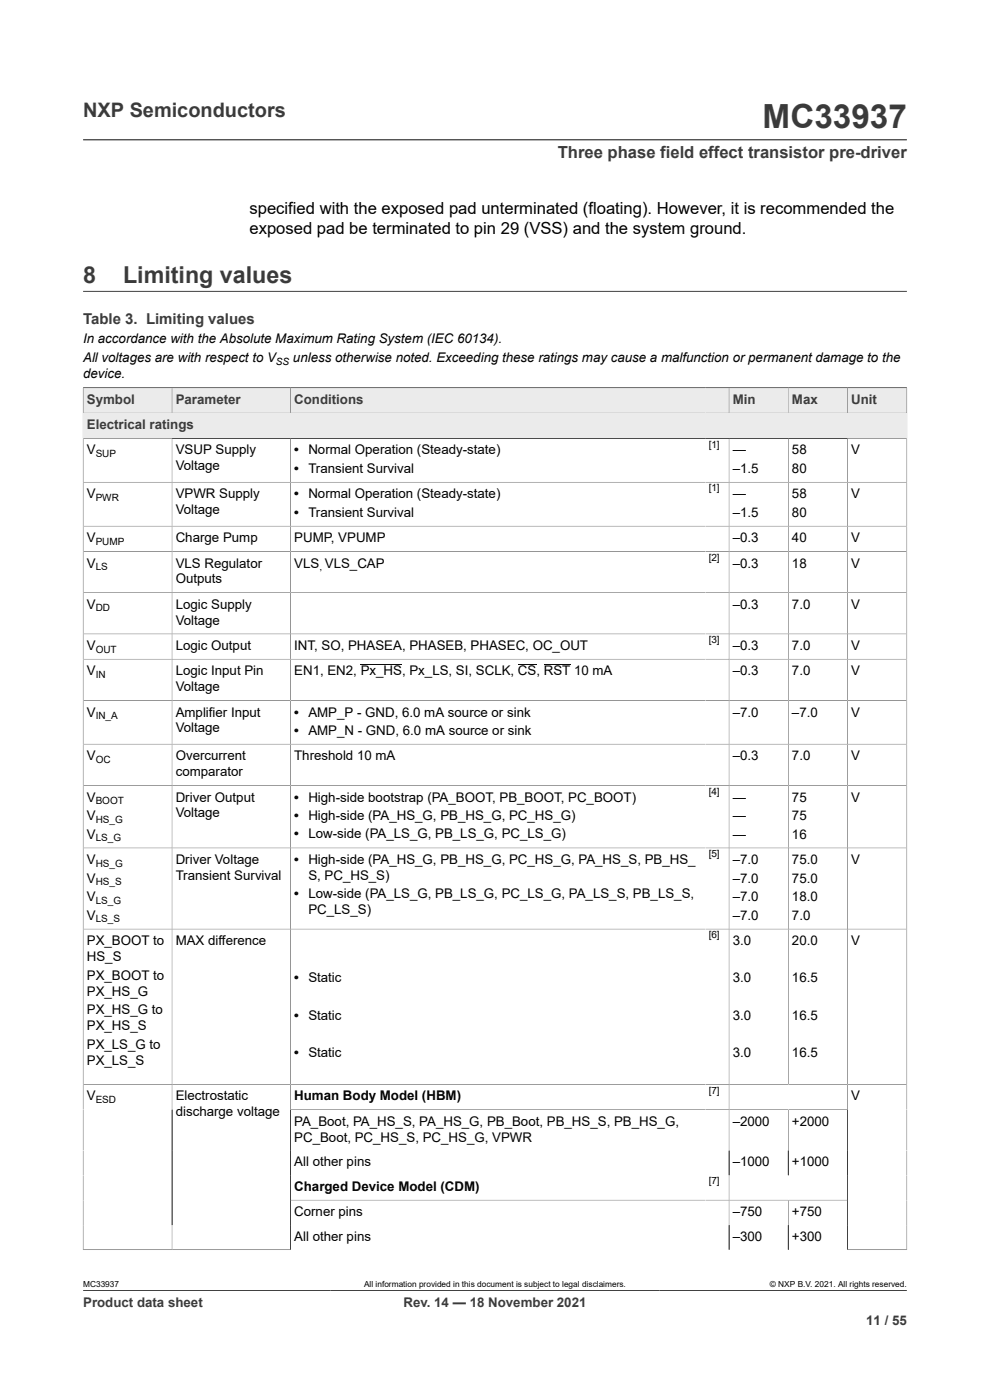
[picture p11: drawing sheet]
<svg xmlns="http://www.w3.org/2000/svg" width="210mm" height="297mm" viewBox="0 0 210 297" stroke-linecap="round" stroke-linejoin="round" font-family="sans-serif">
<defs><g id="words">
<text font-size="7.1" fill="#3c3c3c" x="161.8" y="27.2">MC33937</text>
<g font-size="4.9" fill="#3c3c3c">
<text x="17.6" y="60">8</text>
<text x="26.1" y="60">Limiting values</text>
</g>
<text font-size="4.2" fill="#3c3c3c" x="17.6" y="24.8">NXP Semiconductors</text>
<text font-size="3.5" fill="#3c3c3c" x="118.3" y="33.5">Three phase field effect transistor pre-driver</text>
<g font-size="3.5">
<text x="52.9" y="45.4">specified with the exposed pad unterminated (floating). However, it is recommended the</text>
<text x="52.9" y="49.6">exposed pad be terminated to pin 29 (VSS) and the system ground.</text>
</g>
<text font-size="3.2" fill="#3c3c3c" x="17.6" y="68.6">Table 3. Limiting values</text>
<g font-size="2.8">
<text x="17.6" y="72.8">In accordance with the Absolute Maximum Rating System (IEC 60134).</text>
<text x="17.6" y="76.8">All voltages are with respect to V</text>
<text x="62.1" y="76.8">unless otherwise noted. Exceeding these ratings may cause a malfunction or permanent damage to the</text>
<text x="17.6" y="80.2">device.</text>
<text x="18.4" y="96.4">V</text>
<text x="37.3" y="96.4">VSUP Supply</text>
<text x="37.3" y="99.8">Voltage</text>
<text x="62.4" y="96.4">•</text>
<text x="62.4" y="100.3">•</text>
<text x="65.4" y="96.4">Normal Operation (Steady-state)</text>
<text x="65.4" y="100.3">Transient Survival</text>
<text x="155.4" y="96.4">—</text>
<text x="155.4" y="100.4">–1.5</text>
<text x="168" y="96.4">58</text>
<text x="168" y="100.4">80</text>
<text x="180.6" y="96.4">V</text>
<text x="18.4" y="105.7">V</text>
<text x="37.3" y="105.7">VPWR Supply</text>
<text x="62.4" y="105.7">•</text>
<text x="65.4" y="105.7">Normal Operation (Steady-state)</text>
<text x="155.4" y="105.7">—</text>
<text x="168" y="105.7">58</text>
<text x="180.6" y="105.7">V</text>
<text x="37.3" y="109.1">Voltage</text>
<text x="62.4" y="109.6">•</text>
<text x="65.4" y="109.6">Transient Survival</text>
<text x="155.4" y="109.7">–1.5</text>
<text x="168" y="109.7">80</text>
<text x="18.4" y="115">V</text>
<text x="37.3" y="115">Charge Pump</text>
<text x="62.4" y="115">PUMP, VPUMP</text>
<text x="155.4" y="115">–0.3</text>
<text x="168" y="115">40</text>
<text x="180.6" y="115">V</text>
<text x="18.4" y="120.4">V</text>
<text x="37.3" y="120.4">VLS Regulator</text>
<text x="37.3" y="123.8">Outputs</text>
<text x="62.4" y="120.4">VLS VLS_CAP</text>
<text x="155.4" y="120.4">–0.3</text>
<text x="168" y="120.4">18</text>
<text x="180.6" y="120.4">V</text>
<text x="18.4" y="129.1">V</text>
<text x="37.3" y="129.1">Logic Supply</text>
<text x="155.4" y="129.1">–0.3</text>
<text x="168" y="129.1">7.0</text>
<text x="180.6" y="129.1">V</text>
<text x="18.4" y="137.9">V</text>
<text x="37.3" y="132.5">Voltage</text>
<text x="37.3" y="137.9">Logic Output</text>
<text x="62.4" y="137.9">INT, SO, PHASEA, PHASEB, PHASEC, OC_OUT</text>
<text x="155.4" y="137.9">–0.3</text>
<text x="168" y="137.9">7.0</text>
<text x="180.6" y="137.9">V</text>
<text x="18.4" y="143.3">V</text>
<text x="37.3" y="143.3">Logic Input Pin</text>
<text x="62.4" y="143.3">EN1, EN2, Px_HS, Px_LS, SI, SCLK, CS, RST 10 mA</text>
<text x="155.4" y="143.3">–0.3</text>
<text x="168" y="143.3">7.0</text>
<text x="180.6" y="143.3">V</text>
<text x="37.3" y="146.6">Voltage</text>
<text x="18.4" y="152">V</text>
<text x="37.3" y="152">Amplifier Input</text>
<text x="37.3" y="155.4">Voltage</text>
<text x="62.4" y="152">•</text>
<text x="62.4" y="155.9">•</text>
<text x="65.4" y="152">AMP_P - GND, 6.0 mA source or sink</text>
<text x="65.4" y="155.9">AMP_N - GND, 6.0 mA source or sink</text>
<text x="155.4" y="152">–7.0</text>
<text x="168" y="152">–7.0</text>
<text x="180.6" y="152">V</text>
<text x="18.4" y="161.3">V</text>
<text x="37.3" y="161.3">Overcurrent</text>
<text x="62.4" y="161.3">Threshold 10 mA</text>
<text x="155.4" y="161.3">–0.3</text>
<text x="168" y="161.3">7.0</text>
<text x="180.6" y="161.3">V</text>
<text x="37.3" y="164.7">comparator</text>
<text x="18.4" y="170">V</text>
<text x="18.4" y="174">V</text>
<text x="37.3" y="170">Driver Output</text>
<text x="37.3" y="173.4">Voltage</text>
<text x="62.4" y="170">•</text>
<text x="62.4" y="173.9">•</text>
<text x="65.4" y="170">High-side bootstrap (PA_BOOT, PB_BOOT, PC_BOOT)</text>
<text x="65.4" y="173.9">High-side (PA_HS_G, PB_HS_G, PC_HS_G)</text>
<text x="155.4" y="170">—</text>
<text x="155.4" y="174">—</text>
<text x="168" y="170">75</text>
<text x="168" y="174">75</text>
<text x="180.6" y="170">V</text>
<text x="18.4" y="177.9">V</text>
<text x="62.4" y="177.9">•</text>
<text x="65.4" y="177.9">Low-side (PA_LS_G, PB_LS_G, PC_LS_G)</text>
<text x="155.4" y="177.9">—</text>
<text x="168" y="177.9">16</text>
<text x="18.4" y="183.3">V</text>
<text x="37.3" y="183.3">Driver Voltage</text>
<text x="62.4" y="183.3">•</text>
<text x="65.4" y="183.3">High-side (PA_HS_G, PB_HS_G, PC_HS_G, PA_HS_S, PB_HS_</text>
<text x="155.4" y="183.3">–7.0</text>
<text x="168" y="183.3">75.0</text>
<text x="180.6" y="183.3">V</text>
<text x="18.4" y="187.2">V</text>
<text x="18.4" y="191.2">V</text>
<text x="37.3" y="186.7">Transient Survival</text>
<text x="62.4" y="190.6">•</text>
<text x="65.4" y="186.7">S, PC_HS_S)</text>
<text x="65.4" y="190.6">Low-side (PA_LS_G, PB_LS_G, PC_LS_G, PA_LS_S, PB_LS_S,</text>
<text x="155.4" y="187.2">–7.0</text>
<text x="155.4" y="191.2">–7.0</text>
<text x="168" y="187.2">75.0</text>
<text x="168" y="191.2">18.0</text>
<text x="18.4" y="195.2">V</text>
<text x="65.4" y="194">PC_LS_S)</text>
<text x="155.4" y="195.2">–7.0</text>
<text x="168" y="195.2">7.0</text>
<text x="18.4" y="200.5">PX_BOOT to</text>
<text x="18.4" y="203.9">HS_S</text>
<text x="37.3" y="200.5">MAX difference</text>
<text x="155.4" y="200.5">3.0</text>
<text x="168" y="200.5">20.0</text>
<text x="180.6" y="200.5">V</text>
<text x="18.4" y="207.9">PX_BOOT to</text>
<text x="62.4" y="208.4">•</text>
<text x="65.4" y="208.4">Static</text>
<text x="155.4" y="208.4">3.0</text>
<text x="168" y="208.4">16.5</text>
<text x="18.4" y="211.2">PX_HS_G</text>
<text x="18.4" y="215.2">PX_HS_G to</text>
<text x="18.4" y="218.6">PX_HS_S</text>
<text x="62.4" y="216.3">•</text>
<text x="65.4" y="216.3">Static</text>
<text x="155.4" y="216.3">3.0</text>
<text x="168" y="216.3">16.5</text>
<text x="18.4" y="222.5">PX_LS_G to</text>
<text x="18.4" y="225.9">PX_LS_S</text>
<text x="62.4" y="224.1">•</text>
<text x="65.4" y="224.1">Static</text>
<text x="155.4" y="224.2">3.0</text>
<text x="168" y="224.2">16.5</text>
<text x="18.4" y="233.5">V</text>
<text x="37.3" y="233.5">Electrostatic</text>
<text x="62.4" y="233.5">Human Body Model (HBM)</text>
<text x="180.6" y="233.5">V</text>
<text x="37.3" y="236.8">discharge voltage</text>
<text x="62.4" y="238.8">PA_Boot, PA_HS_S, PA_HS_G, PB_Boot, PB_HS_S, PB_HS_G,</text>
<text x="155.4" y="238.8">–2000</text>
<text x="168" y="238.8">+2000</text>
<text x="62.4" y="242.2">PC_Boot, PC_HS_S, PC_HS_G, VPWR</text>
<text x="62.4" y="247.4">All other pins</text>
<text x="155.4" y="247.4">–1000</text>
<text x="168" y="247.4">+1000</text>
<text x="62.4" y="252.7">Charged Device Model (CDM)</text>
<text x="62.4" y="258">Corner pins</text>
<text x="62.4" y="263.2">All other pins</text>
<text x="155.4" y="258">–750</text>
<text x="155.4" y="263.2">–300</text>
<text x="168" y="258">+750</text>
<text x="168" y="263.2">+300</text>
</g>
<g font-size="2.8" fill="#3c3c3c">
<text x="18.4" y="85.7">Symbol</text>
<text x="37.3" y="85.7">Parameter</text>
<text x="62.4" y="85.7">Conditions</text>
<text x="155.4" y="85.7">Min</text>
<text x="168" y="85.7">Max</text>
<text x="180.6" y="85.7">Unit</text>
<text x="18.4" y="91">Electrical ratings</text>
<text x="17.6" y="277.3">Product data sheet</text>
<text x="85.6" y="277.3">Rev. 14 — 18 November 2021</text>
<text x="183.7" y="281">11 / 55</text>
</g>
<g font-size="2.1">
<text x="58.5" y="77.3">SS</text>
<text x="150.3" y="94.9">[1]</text>
<text x="20.3" y="97">SUP</text>
<text x="20.3" y="106.3">PWR</text>
<text x="150.3" y="104.3">[1]</text>
<text x="20.3" y="115.6">PUMP</text>
<text x="150.3" y="118.9">[2]</text>
<text x="20.3" y="120.9">LS</text>
<text x="67.7" y="120.9">,</text>
<text x="20.3" y="129.7">DD</text>
<text x="150.3" y="136.4">[3]</text>
<text x="20.3" y="138.4">OUT</text>
<text x="20.3" y="143.8">IN</text>
<text x="20.3" y="152.6">IN_A</text>
<text x="20.3" y="161.8">OC</text>
<text x="20.3" y="170.6">BOOT</text>
<text x="150.3" y="168.6">[4]</text>
<text x="20.3" y="174.5">HS_G</text>
<text x="20.3" y="178.5">LS_G</text>
<text x="20.3" y="183.8">HS_G</text>
<text x="150.3" y="181.8">[5]</text>
<text x="20.3" y="187.8">HS_S</text>
<text x="20.3" y="191.7">LS_G</text>
<text x="20.3" y="195.7">LS_S</text>
<text x="150.3" y="199.1">[6]</text>
<text x="150.3" y="232">[7]</text>
<text x="20.3" y="234">ESD</text>
<text x="150.3" y="251.2">[7]</text>
</g>
<g font-size="1.8">
<text x="17.6" y="273.1">MC33937</text>
<text x="77.2" y="273.1">All information provided in this document is subject to legal disclaimers.</text>
<text x="163.3" y="273.1">© NXP B.V. 2021. All rights reserved.</text>
</g>
</g></defs>
<path d="M17.6 29.7h174.8M17.6 61.8h174.8M17.6 82.3h174.8" fill="none" stroke="#3c3c3c" stroke-width=".21"/>
<path d="M17.7 82.3h18.7v5.3h-18.7z" fill="#ebebeb"/>
<path d="M17.6 82.3h18.9v5.3h-18.9z" fill="none" stroke="#3c3c3c" stroke-width=".21"/>
<path d="M36.6 82.3h25v5.3h-25z" fill="#ebebeb"/>
<path d="M36.5 82.3h25.1v5.3h-25.1z" fill="none" stroke="#3c3c3c" stroke-width=".21"/>
<path d="M61.7 82.3h87.9v5.3h-87.9z" fill="#ebebeb"/>
<path d="M149.6 82.3h-88v5.3h88" fill="none" stroke="#3c3c3c" stroke-width=".21"/>
<path d="M149.6 82.3h5v5.3h-5z" fill="#ebebeb"/>
<path d="M149.6 82.3h5v5.3h-5" fill="none" stroke="#3c3c3c" stroke-width=".21"/>
<path d="M154.7 82.3h12.4v5.3h-12.4z" fill="#ebebeb"/>
<path d="M154.6 82.3h12.6v5.3h-12.6z" fill="none" stroke="#3c3c3c" stroke-width=".21"/>
<path d="M167.3 82.3h12.4v5.3h-12.4z" fill="#ebebeb"/>
<path d="M167.2 82.3h12.6v5.3h-12.6z" fill="none" stroke="#3c3c3c" stroke-width=".21"/>
<path d="M179.9 82.3h12.4v5.3h-12.4z" fill="#ebebeb"/>
<path d="M179.8 87.6v-5.3h12.6v10.7h-174.8v-5.4h174.8" fill="none" stroke="#3c3c3c" stroke-width=".21"/>
<path d="M17.7 87.7h174.6v5.2h-174.6z" fill="#ebebeb"/>
<g fill="none" stroke="#3c3c3c" stroke-width=".21">
<path d="M36.5 93v172.1M61.6 93v172.1h-44M154.6 93v172.1M167.2 93v137.1M179.8 93v172.1h12.6M17.6 102.3h174.8M192.4 111.6h-174.8M192.4 117h-174.8M17.6 125.7h174.8M17.6 134.5h174.8M192.4 139.8h-174.8M17.6 148.6h174.8"/>
<path d="M192.4 157.9h-174.8M17.6 166.6h174.8M192.4 179.9h-174.8M17.6 197.1h174.8M61.6 235.4h118.2M167.2 235.4v13.9M192.4 230.1h-174.8M61.6 254.6h118.2M167.2 254.6v10.5M17.6 273.8h174.8M192.4 265.2v-172.2h-174.8v172.2"/>
</g>
<path d="M76.5 141h8.8M109.9 141h3.9M115.4 141h5.6" fill="none" stroke="#000" stroke-width=".21"/>
<use href="#words"/>
</svg>
